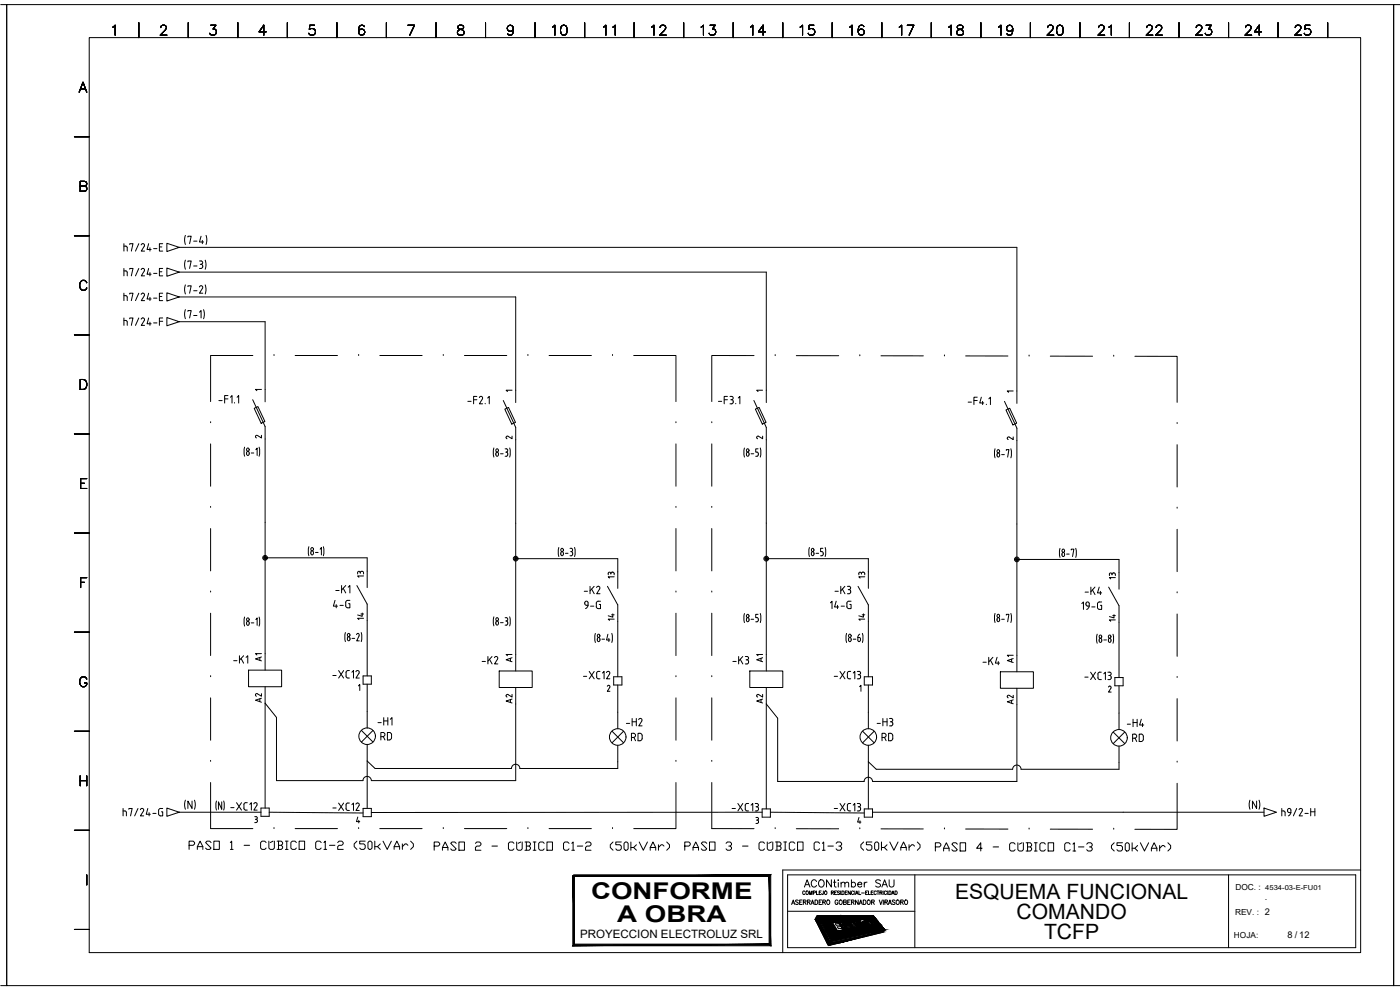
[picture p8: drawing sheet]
<svg xmlns="http://www.w3.org/2000/svg" width="420mm" height="297mm" viewBox="0 0 420 297" stroke-linecap="round" stroke-linejoin="round" font-family="sans-serif">
<defs><g id="words">
<g font-size="12.3">
<text x="50.1" y="246.6">(N)</text>
<text x="369.4" y="246.6">(N)</text>
</g>
<g font-size="6.9">
<text x="177.4" y="269.6">CONFORME</text>
<text x="185.3" y="276.7">A OBRA</text>
</g>
<g font-size="6.3">
<text x="286.6" y="269.8">ESQUEMA FUNCIONAL</text>
<text x="305.1" y="275.7">COMANDO</text>
<text x="313.4" y="281.7">TCFP</text>
</g>
<g font-size="6.2">
<text x="165.1" y="11.6">10</text>
<text x="180.3" y="11.6">11</text>
<text x="194.7" y="11.6">12</text>
<text x="209.5" y="11.6">13</text>
<text x="224.4" y="11.6">14</text>
<text x="239.2" y="11.6">15</text>
<text x="254" y="11.6">16</text>
<text x="268.8" y="11.6">17</text>
<text x="284" y="11.6">18</text>
<text x="298.8" y="11.6">19</text>
<text x="313.3" y="11.6">20</text>
<text x="328.8" y="11.6">21</text>
<text x="343.3" y="11.6">22</text>
<text x="358.1" y="11.6">23</text>
<text x="372.9" y="11.6">24</text>
<text x="387.7" y="11.6">25</text>
</g>
<g font-size="5.7">
<text x="69.1" y="200.4">-K1</text>
<text x="187" y="219.1">-H2</text>
<text x="262.5" y="219.1">-H3</text>
<text x="337.3" y="219.4">-H4</text>
<text x="113.2" y="223.3">RD</text>
<text x="188.7" y="223.7">RD</text>
<text x="263.9" y="223.7">RD</text>
<text x="55.7" y="256.1">PASO 1 - CÚBICO C1-2 (50kVAr)</text>
<text x="129.5" y="256.5">PASO 2 - CÚBICO C1-2 (50kVAr)</text>
<text x="204.6" y="256.5">PASO 3 - CÚBICO C1-3 (50kVAr)</text>
<text x="279.8" y="256.5">PASO 4 - CÚBICO C1-3 (50kVAr)</text>
</g>
<g font-size="5.3">
<text x="36.3" y="76.6">h7/24-E</text>
<text x="36.3" y="84">h7/24-E</text>
<text x="36.3" y="91.4">h7/24-E</text>
<text x="36.3" y="98.8">h7/24-F</text>
<text x="99.8" y="179.2">-K1</text>
<text x="174.6" y="179.2">-K2</text>
<text x="249.8" y="179.2">-K3</text>
<text x="324.9" y="179.6">-K4</text>
<text x="99.1" y="183.4">4-G</text>
<text x="173.2" y="183.8">9-G</text>
<text x="248.4" y="183.8">14-G</text>
<text x="143.9" y="200.4">-K2</text>
<text x="219.1" y="200.4">-K3</text>
<text x="294.2" y="200.7">-K4</text>
<text x="99.1" y="204.6">-XC12</text>
<text x="324.6" y="205">-XC13</text>
<text x="112.5" y="218.7">-H1</text>
<text x="339" y="223.7">RD</text>
<text x="36" y="245.9">h7/24-G</text>
<text x="68.4" y="244.1">-XC12</text>
<text x="218.7" y="244.5">-XC13</text>
<text x="249.4" y="244.5">-XC13</text>
<text x="240.6" y="267.4">ACONtimber SAU</text>
</g>
<g font-size="4.9">
<text x="110.4" y="174.3" transform="rotate(-90 110.4 174.3)">13</text>
<text x="181.7" y="174.6">13</text>
<text x="256.8" y="174.6">13</text>
<text x="332" y="175">13</text>
<text x="106.5" y="187">14</text>
<text x="181.7" y="187.3">14</text>
<text x="256.8" y="187.3">14</text>
<text x="335.8" y="187.7" transform="rotate(-90 335.8 187.7)">14</text>
<text x="79.7" y="199.7" transform="rotate(-90 79.7 199.7)">A1</text>
<text x="154.9" y="199.7" transform="rotate(-90 154.9 199.7)">A1</text>
<text x="230" y="199.7" transform="rotate(-90 230 199.7)">A1</text>
<text x="305.2" y="200" transform="rotate(-90 305.2 200)">A1</text>
<text x="79.7" y="212" transform="rotate(-90 79.7 212)">A2</text>
<text x="154.9" y="212" transform="rotate(-90 154.9 212)">A2</text>
<text x="230" y="212" transform="rotate(-90 230 212)">A2</text>
<text x="305.2" y="212.4" transform="rotate(-90 305.2 212.4)">A2</text>
</g>
<g font-size="4">
<text x="151" y="133">2</text>
<text x="226.1" y="133">2</text>
</g>
<g font-size="3.5">
<text x="151" y="118.9">1</text>
<text x="226.1" y="118.9">1</text>
<text x="75.8" y="132.6">2</text>
<text x="301.3" y="133">2</text>
<text x="174.1" y="281.5">PROYECCION ELECTROLUZ SRL</text>
</g>
<g font-size="3.1">
<text x="75.8" y="118.5">1</text>
<text x="301.3" y="118.9">1</text>
</g>
<g font-size="2.8">
<text x="379.6" y="270">.</text>
<text x="386.4" y="281.5">8 / 12</text>
</g>
<g font-size="2.5">
<text x="370.8" y="267">DOC. :</text>
<text x="370.7" y="274.5">REV. : 2</text>
<text x="370.3" y="281.4">HOJA:</text>
</g>
<text font-size="2.1" x="379.7" y="267">4534-03-E-FU01</text>
</g></defs>
<!-- layer: G-TTLB-OTLN -->
<path d="M.2 1.4h1.8v294.3h-1.8M2 1.4h416.3v294.3h-416.3zM420.2 1.4h-1.9v294.3h1.9" fill="none" stroke="#000" stroke-width=".3"/>
<!-- layer: G-TTLB-SCND -->
<path d="M236.4 273.4h38.2M274.6 262.5v21.8M368.7 262.5v21.8M406.9 262.5h-170.5v21.8h170.5M408.3 261h-173.4v24.8" fill="none" stroke="#000" stroke-width=".3"/>
<!-- layer: LG_BDR_BODY -->
<path d="M406.9 262.5v21.8" fill="none" stroke="#000" stroke-width=".3"/>
<!-- layer: G-TTLB-TTLB -->
<path d="M26.8 11.3h381.5v274.5h-381.5z" fill="none" stroke="#000" stroke-width=".3"/>
<!-- layer: 0 -->
<g fill="none" stroke="#000" stroke-width=".3">
<path d="M33.9 8.1l.7-.5v2.9M41.7 6.8v4.5M48.2 8.3l.2-.4 .4-.3h.6l.4 .3a.91 .91 0 0 1-.3 1.2l-1.4 1.4h2M56.5 6.8v4.5M63.2 7.6h1.6l-.9 1.1a.99 .99 0 0 1 1 1.4 .99 .99 0 0 1-1.7 .3l-.3-.4M71.4 6.8v4.5M79.9 9.6h-2.2l1.5-2v2.9M86.3 6.8v4.5M94.4 7.6h-1.4l-.2 1.3a1.05 1.05 0 0 1 1.6-.1 1.05 1.05 0 0 1-.2 1.6 1.05 1.05 0 0 1-1.5-.4M101.1 6.8v4.5M109.3 8a.85 .85 0 0 0-1.2-.3 2.31 2.31 0 0 0 0 2.7 .92 .92 0 0 0 1.3-.4 .92 .92 0 0 0-.6-1.3 .92 .92 0 0 0-1.2 .9M116 6.8v4.5"/>
<path d="M122.4 7.6h2l-1.4 2.9M130.9 6.8v4.5M137.6 7.7a.62 .62 0 0 0 .3 1 1.11 1.11 0 0 1 1.1 .4 1.11 1.11 0 0 1 .1 1.2 1.06 1.06 0 0 1-1.1 .2 1.06 1.06 0 0 1-.7-.9 1.71 1.71 0 0 1 1.7-1l.1-.6a1.1 1.1 0 0 0-1.5-.3zM145.7 6.8v4.5M154.1 8.6a.92 .92 0 0 1-1.3 .8 .92 .92 0 0 1-.4-1.5 .92 .92 0 0 1 1.5 .1 2.62 2.62 0 0 1-.3 2.4 .89 .89 0 0 1-1.2-.3M160.6 6.8v4.5M175.5 6.8v4.5M190.3 6.8v4.5M205.2 6.8v4.5M220 6.8v4.5M234.9 6.8v4.5M249.8 6.8v4.5"/>
<path d="M264.6 6.8v4.5M279.5 6.8v4.5M294.4 6.8v4.5M309.2 6.8v4.5M324.1 6.8v4.5M339 6.8v4.5M353.8 6.8v4.5M368.7 6.8v4.5M383.6 6.8v4.5M398.4 6.8v4.5M23.8 27.7l1.1-3 1.1 3M24.2 26.7h1.4"/>
<path d="M22.3 41h4.5M24.1 55.8l1.7-.1 .2-.4-.2-.8-1.7-.1v3l1.7-.2a.79 .79 0 0 0 .2-.8 .79 .79 0 0 0-.7-.6M22.3 70.7h4.5M26 84.8a1.09 1.09 0 0 0-1.2-.7 1.09 1.09 0 0 0-.9 1.2 1.23 1.23 0 0 0 .4 1.5 1.23 1.23 0 0 0 1.6-.1l.1-.3M22.3 100.5h4.5M24.1 113.9h.9a1.59 1.59 0 0 1 1.1 1.5 1.59 1.59 0 0 1-1.1 1.4h-.9zM75.9 106.7h-12.7v13.8M82.2 106.7h.1M88.6 106.7h12.7M107.6 106.7h.1M114 106.7h12.7M133 106.7h.1"/>
<path d="M139.4 106.7h12.7M158.4 106.7h.1M164.8 106.7h12.7M183.8 106.7h.1M190.2 106.7h12.7v13.8M226.3 106.7h-12.7v13.8M232.6 106.7h.1M239 106.7h12.7M258 106.8h.1M264.4 106.8h12.7M283.4 106.8h.1M289.8 106.8h12.7"/>
<path d="M308.8 106.8h.1M315.2 106.9h12.7M334.2 106.9h.1M340.6 106.9h12.7v13.8M22.3 130.2h4.5M63.2 126.8h.1M63.2 133.2v12.7M202.9 126.8h.1M202.9 133.2v12.7M213.6 126.8h.1M213.6 133.2v12.7M353.3 127.1h.1"/>
<path d="M353.3 133.4v12.7M22.3 159.9h4.5M24.2 145h1.1M26 143.6h-1.8v3h1.8M63.2 152.2h.1M63.2 158.6v12.7M202.9 152.2h.1M202.9 158.6v12.7M213.6 152.2h.1M213.6 158.6v12.7M353.3 152.5h.1M353.3 158.8v12.7"/>
<path d="M24.2 174.7h1.1M26 173.3h-1.8v3M63.2 177.6h.1M202.9 177.6h.1M213.6 177.6h.1M353.3 177.9h.1M22.3 189.7h4.5M63.2 184v12.7M202.9 184v12.7M213.6 184v12.7M353.3 184.2v12.7M22.3 219.4h4.5"/>
<path d="M26 203.8a1.09 1.09 0 0 0-1.2-.7 1.09 1.09 0 0 0-.9 1.1 1.3 1.3 0 0 0 .3 1.4 1.3 1.3 0 0 0 1.4 .3l.4-.6v-.4h-.7M63.2 203h.1M63.2 209.4v12.7M202.9 203h.1M202.9 209.4v12.7M213.6 203h.1M213.6 209.4v12.7M353.3 203.3h.1M353.3 209.6v12.7M24.1 232.8v3M24.1 234.2h1.9M26 232.8v3"/>
<path d="M63.2 228.4h.1M202.9 228.4h.1M202.9 234.8v13.8h-12.7M213.6 228.4h.1M213.6 234.8v13.8h12.7M353.3 228.7h.1M353.3 235v13.8h-12.7M22.3 249.1h4.5M63.2 248.6h12.7M82.2 248.6h.1M88.6 248.6h12.7M107.6 248.6h.1"/>
<path d="M114 248.6h12.7M133 248.6h.1M139.4 248.6h12.7M158.4 248.6h.1M164.8 248.6h12.7M183.8 248.6h.1M232.6 248.6h.1M239 248.7h12.7M258 248.7h.1M264.4 248.7h12.7M283.4 248.7h.1M289.8 248.7l12.7 .1"/>
<path d="M308.8 248.8h.1M315.2 248.8h12.7M334.2 248.8h.1M22.3 278.9h4.5M26 262.5v3M237.6 271.4l.5-1.4 .4 1.4M237.8 270.9h.5M239.6 270.2l-.3-.2-.5 .2 .1 .3 .7 .5-.3 .4-.5-.2M240 270.7h.5M240.7 270h-.7v1.4h.7M241.1 270.7l.7-.1 .1-.4-.8-.2v1.4M241.5 270.7l.4 .7"/>
<path d="M242.3 270.7l.7-.1 .1-.4-.8-.2v1.4M242.7 270.7l.4 .7M243.4 271.4l.4-1.4 .5 1.4M243.5 270.9h.6M244.6 270a.69 .69 0 0 1 .8 .7 .69 .69 0 0 1-.8 .7zM245.1 274.9l4.1 7.8-.6 .9-4-7.7zM245.3 274.8l16.8-.1 3.5 4.3-16.2 3.5zM245.8 270.7h.5M245.9 275.2h.6a.4 .4 0 0 1 .4 .2 .4 .4 0 0 1-.1 .5h-.3l.3 .5h-.3zM246.3 275.3l.3 .1 .1 .3h-.3zM246.6 270h-.8v1.4h.8M246.9 270.7l.7-.1 .1-.4-.8-.2v1.4"/>
<path d="M247.3 270.7l.5 .7M247.6 275.3l.3 .2M247.6 275.3h-.2l.2 .4 .2-.2M248.3 275.9l-.4-.7h-.8l.7 1.2h.2l-.3-.6 .9 .5-.3-.4M248.3 270.1l.2-.1a.65 .65 0 0 1 .6 .7 .65 .65 0 0 1-.8 .6l-.2-.4zM248.5 275.1l.7 .3 .2 .8-.8-.3zM248.6 275.3l.5 .3 .1 .5-.4-.3zM249.3 275.1l.7 .4-.1-.4h.3l.3 1.1h-.2zM249.8 276.7l1.9-.1 .3 .5-1.3 .1 .3 .4 1.1-.1 .3 .5-1.2 .1 .4 .5 1.3-.1 .3 .5-1.9 .3zM250.4 275.1h.7l.1 .2h-.4l.6 .4h-.3l.1 .3h.5l.1 .2h-.7zM251.5 270.3a.44 .44 0 0 0-.5-.3 .44 .44 0 0 0-.4 .5v.4a.44 .44 0 0 0 .4 .5 .44 .44 0 0 0 .5-.5h-.3M251.6 275l.6 .3-.4-.1 .4 .7 .2-.2 .1 .3a.76 .76 0 0 1-.9-1z"/>
<path d="M252 276.6l.6-.1 1.5 2.4-.6 .1zM252.1 270.1l.1-.1a.65 .65 0 0 1 .6 .7 .65 .65 0 0 1-.7 .6l-.3-.4zM252.4 275.7l.1 .1M252.5 275l.6 .3-.4-.1 .4 .7 .3-.2 .1 .3a.76 .76 0 0 1-1-1zM253.2 270.7l.7-.1v-.4l-.7-.2v1.4l.7-.1 .1-.4-.3-.2M253.2 275.1l.2-.1 .7 1.1h-.2zM253.3 275.7l.1 .1M253.9 275l.7 .3 .2 .7-.7-.3zM254.1 275.1l.5 .8zM254.2 277.4l.5 .3h-.5zM254.4 278l.5 .4 .6-.3-.2 .6a1.18 1.18 0 0 1-1.2-.4 1.18 1.18 0 0 1-.2-1.3l.7 .1 .8 .8-1 .2M254.4 270.7h.5"/>
<path d="M254.7 275l.7 .5-.3-.5h.2l.6 1-.8-.5 .4 .5h-.2zM255.2 270h-.8v1.4h.8M255.4 276.9l.5-.1 .9 .6-.8-.2a.64 .64 0 0 0 .6 .9l-.1-.4h.5v.6a1.17 1.17 0 0 1-1.2-.2 1.17 1.17 0 0 1-.4-1.2zM255.5 270.7l.7-.1v-.5l-.7-.1v1.4M255.9 270.7l.4 .7M257.5 278.1l.9 .2-.6-.4-.5-1.1h-.3l-.2-.4h-.5l.3 .4-.2 .1 1.2 1.2M257.6 270v1.4l-.9-1.4v1.4M257.9 271.4l.4-1.4 .5 1.4M258 276.9l-.5-.1 1 1.5 .4-.1-.6-.8M258 276.9h.1M258 270.9h.6M258.1 276.7l.4 .4"/>
<path d="M258.1 276.7l-.1 .2M258.5 277.1l-.2 .2M258.5 277.1h.1M258.8 276.7a1.18 1.18 0 0 1 1.3 1.3 1.18 1.18 0 0 1-1.3-1.3zM259 276.9l.8 .3a.34 .34 0 0 1 .1 .6 .34 .34 0 0 1-.6-.2l-.3-.4zM259.1 270a.69 .69 0 0 1 .8 .7 .69 .69 0 0 1-.8 .7zM259.4 276.1h.3l1.3 1.8-.2 .1zM260 278.2h.4l.2 .1h-.4l.5 .2 .2 .5-.3-.1-.2-.2h.3l-.4-.1zM260.3 278.1h.1M260.3 276.5h.3l.9 1.1-.6-1.1h.3l1 1.3-.5-.1v.2l-.3-.1zM260.5 270.1l.1-.1a.65 .65 0 0 1 .6 .7 .65 .65 0 0 1-.7 .6l-.3-.4zM261 278.8l.2 .1z"/>
<path d="M261.3 278.1l.2 .1M261.3 278.1h-.2l.2 .3 .2-.2M261.4 276.5l.8-.1 .2 .3v.7h.5l.2 .3-.8 .1-.3-1.1h-.4zM261.6 270.7l.7-.1v-.5l-.7-.1v1.4M261.6 277.5h.1M261.6 278.4h.1M261.6 278.2v.1M261.6 278.2l-.6-.2 .6 .9h.1l-.2-.4h.1M261.6 278.3v.1M261.7 278.4l.4 .4-.4-.3M261.8 277.9l1 .8h-.4zM262 278.6l.2 .2z"/>
<path d="M262 270.7l.4 .7M262.8 278.5l.2 .1zM263.9 270l.4 1.4 .5-1.4M264 278.6l-11.3 2.2a3.8 3.8 0 0 1-4.4-3.8l.2-.4 .3 .1a2.77 2.77 0 0 0 1.6 3.4l1.5 .5M264 278.7a2.57 2.57 0 0 0-1.5-2.7l-.9-.4-5.6 .2 .2 .3 5.4-.2a3 3 0 0 1 2.2 2.6l-11.9 2.1M265.1 270v1.4M265.6 270.7l.7-.1v-.4l-.7-.2v1.4M266 270.7l.4 .7M266.6 271.4l.5-1.4 .4 1.4M266.8 270.9h.6M268.6 270.2l-.7-.1-.1 .4 .7 .3 .1 .4-.3 .2-.5-.2M269.2 270.1l.1-.1a.65 .65 0 0 1 .6 .7 .65 .65 0 0 1-.7 .6l-.3-.4z"/>
<path d="M270.3 270.7l.7-.1v-.5l-.7-.1v1.4M270.7 270.7l.4 .7M271.7 270.1l.1-.1a.65 .65 0 0 1 .6 .7 .65 .65 0 0 1-.7 .6l-.2-.4zM249.4 282.9l15.9-3.5-.4 .3-16 3.9zM251.9 280.6h.1"/>
</g>
<g fill="#000" stroke="#000" stroke-width=".3">
<path d="M245.1 274.9l.5 1h-1zM246.5 275.3h.7zM247.9 279.6h15l-13.5 2.9zM251.6 276h.4zM252.5 275.9h.3zM253.3 276.2h4.8zM254.2 277.4h.2zM254.2 277.7h.5zM256.6 277.1h.3zM257 277.7h.2zM257 276.8h.3zM257.9 278h1.5z"/>
<path d="M258.7 277h.3zM259 277.6h.3zM259.2 277.2h.2zM259.4 277.1h.2zM259.4 276.1h.3zM261.5 277.9h.3zM261.9 276.7h.1zM245.3 274.8h16.8zM262.4 277.4h.5zM262.5 278.5h.2zM263.8 279.7l1.5-.3-.4 .3zM248.2 282.9h.8l-.4 .7z"/>
<path d="M249.4 282.9l-.5 .7zM249.4 282.9h2.7l-3.1 .7z"/>
<path d="M172.2 262.5v.5l59.1-.5zM172.2 263l59.1-.5-.5 .5zM231.3 262.5l-.5 .5 .5 20.8zM230.8 263l.5 20.8-.5-.5zM171.9 283.8h59.4l-.5-.5zM171.9 283.8l.5-.5h58.4zM171.9 262.7v21.1l.5-.5zM171.9 262.7h.5v20.6z"/>
<path d="M244.6 275.9l4.6 6.8-3.6-6.8zM244.6 275.9l4.6 6.8h-1.1z"/>
<path d="M245.7 275.3l.7 .4-.1-.4zM245.7 275.3l.7 .4h-.5z"/>
<path d="M245.9 275.9h.7zM245.9 275.9h.7z"/>
<path d="M246 275.9h.6zM246 275.9h.6z"/>
<path d="M245.6 275.2l1.6 .1-.1-.1zM245.6 275.2l1.6 .1h-1.5z"/>
<path d="M246.5 275.3h.7zM246.5 275.3h.7zM246.5 275.3h.7z"/>
<path d="M246.5 275.3l.7 .1zM246.5 275.3l.7 .1z"/>
<path d="M246.6 275.4h.6zM246.6 275.4h.6z"/>
<path d="M246.6 275.4l.8 .3-.2-.3zM246.6 275.4l.8 .3h-.5z"/>
<path d="M245.9 275.7l1.6 .2-.1-.2zM245.9 275.7l1.6 .2h-1.6z"/>
<path d="M247.4 275.3l.4 .1zM247.4 275.3l.4 .1z"/>
<path d="M246.8 275.9h.7zM246.7 275.9h.8z"/>
<path d="M246.7 275.9h.8zM246.6 275.9h.9z"/>
<path d="M246 275.9l1.8 .5-.3-.5zM246 275.9l1.8 .5h-1.6z"/>
<path d="M245.6 275.2h2zM245.6 275.2h1.5z"/>
<path d="M245.6 275.2h2.1zM245.6 275.2h2z"/>
<path d="M247.5 275.4h.3zM247.5 275.4h.3z"/>
<path d="M247.6 275.7h.2zM247.6 275.7h.2z"/>
<path d="M247.6 275.7h.2zM247.6 275.7h.2z"/>
<path d="M247.5 275.4h.3zM247.5 275.4h.3z"/>
<path d="M247.5 275.4l.3 .1zM247.5 275.4l.3 .1z"/>
<path d="M247.5 275.5h.3zM247.5 275.5h.3z"/>
<path d="M247.6 275.6h.2zM247.6 275.6h.2z"/>
<path d="M247.6 275.6h.2zM247.6 275.6l.2 .1z"/>
<path d="M247.5 275.5h.4zM247.5 275.5h.4z"/>
<path d="M247.5 275.5h.4zM247.5 275.5h.4z"/>
<path d="M247.5 275.5h.4zM247.5 275.5h.4z"/>
<path d="M247.5 275.5l.4 .1zM247.5 275.5l.4 .1z"/>
<path d="M247.5 275.6h.4zM247.5 275.6h.4z"/>
<path d="M247.5 275.6h.4zM247.5 275.6h.4z"/>
<path d="M247.6 275.6h.3zM247.6 275.6h.3z"/>
<path d="M247.6 275.6h.3zM247.6 275.6h.2z"/>
<path d="M248.5 276.2h1.8zM248.5 276.2h1.8z"/>
<path d="M245.6 275.1l3.7 .1zM245.6 275.1l3.7 .1z"/>
<path d="M247.7 275.2h1.6zM247.7 275.2h1.6z"/>
<path d="M247.8 275.2h1.6zM247.8 275.2h1.6z"/>
<path d="M247.8 275.2h1.6zM247.8 275.2h1.6z"/>
<path d="M247.9 275.2h1.5zM247.9 275.2h1.5z"/>
<path d="M247.9 275.2l1.6 .1zM247.9 275.2l1.6 .1z"/>
<path d="M247.8 279.4l1.9 .2-.3-.2zM247.8 279.4l1.9 .2h-1.8z"/>
<path d="M248 275.3h1.5zM248 275.3h1.5z"/>
<path d="M248 275.3l1.6 .1zM248 275.3l1.6 .1z"/>
<path d="M248.1 275.4h1.5zM248.1 275.4h1.5z"/>
<path d="M248.1 275.4l1.6 .1zM248.1 275.4l1.6 .1z"/>
<path d="M247.9 279.6h1.8zM247.9 279.6h1.8z"/>
<path d="M248.1 275.5l1.7 .1zM248.1 275.5l1.7 .1z"/>
<path d="M248.1 275.6h1.8zM248.1 275.6h1.8z"/>
<path d="M246.4 276.7l4.9 2.6-1.5-2.6zM246.4 276.7l4.9 2.6h-3.6z"/>
<path d="M248.1 275.6l1.8 .1zM248.1 275.6l1.8 .1z"/>
<path d="M248.1 275.7h1.9zM248.1 275.7h1.9z"/>
<path d="M248.1 275.7l1.9 .1zM248.1 275.7l1.9 .1z"/>
<path d="M248.2 275.8h1.8zM248.2 275.8h1.8z"/>
<path d="M248.2 275.8h1.9zM248.2 275.8h1.9z"/>
<path d="M248.3 275.8l1.8 .1zM248.3 275.8l1.8 .1z"/>
<path d="M245.5 275.1h4.6zM245.5 275.1h4.7z"/>
<path d="M245.5 275.1h4.6zM245.5 275.1h3.8z"/>
<path d="M248.3 275.9l2 .3-.2-.3zM248.3 275.9l2 .3h-1.8z"/>
<path d="M250.2 275.1h1.4zM250.2 275.1h1.4z"/>
<path d="M250.5 276.2h1.8zM250.5 276.2h1.8z"/>
<path d="M246.3 276.7h4.7zM246.3 276.7h3.5z"/>
<path d="M250.3 275.7l.9 .3-.1-.3zM250.3 275.7l.9 .3h-.8z"/>
<path d="M250.4 276h.8zM250.4 276h.8z"/>
<path d="M250.3 275.7h1.1zM250.3 275.7h.8z"/>
<path d="M250.2 275.2h1.3zM250.2 275.2h1.3z"/>
<path d="M250.2 275.2l1.4 .1zM250.2 275.2l1.4 .1z"/>
<path d="M250.2 275.1h1.4zM250.2 275.1l1.3 .1z"/>
<path d="M250.2 275.3l1.4 .1zM250.2 275.3l1.4 .1z"/>
<path d="M245.5 275h6.1zM245.5 275l6.1 .1z"/>
<path d="M250.2 275.4l1.5 .2zM250.2 275.4l1.5 .2z"/>
<path d="M245.5 275h6.2zM245.5 275h6.2z"/>
<path d="M245.5 275h6.2zM245.5 275h6.1z"/>
<path d="M250.2 275.6l1.5 .1zM250.2 275.6l1.5 .1z"/>
<path d="M246.3 276.6h5.4zM246.3 276.6l4.7 .1z"/>
<path d="M250.3 275.7h1.5zM250.3 275.7h1.5zM250.3 275.7h1.5zM250.3 275.7h1.5z"/>
<path d="M251.4 275.7l.4 .1zM251.4 275.7l.4 .1z"/>
<path d="M251.5 275.8l.4 .1zM251.5 275.8l.4 .1z"/>
<path d="M251.5 275.9l.5 .1zM251.5 275.9l.5 .1zM251.5 276h.5z"/>
<path d="M251.5 276h.5zM251.2 276h.8z"/>
<path d="M250.4 276l1.7 .1zM250.4 276l1.7 .1z"/>
<path d="M246.3 276.6h5.7zM246.3 276.6h5.7z"/>
<path d="M251.7 276.6l.4 .1zM251.7 276.6l.4 .1z"/>
<path d="M251.7 276.7l.9 .8-.5-.8zM251.7 276.7l.9 .8h-.3z"/>
<path d="M250.5 276.1h1.7zM250.5 276.1h1.7z"/>
<path d="M250.5 276.1l1.8 .1zM250.5 276.1l1.8 .1z"/>
<path d="M250.5 276.2h1.8zM250.5 276.2h1.8z"/>
<path d="M246.3 276.6h6zM246.3 276.6h5.7z"/>
<path d="M251.9 275.1h.6zM251.9 275.1h.6z"/>
<path d="M251.9 275.1h.6zM251.9 275.1h.6z"/>
<path d="M252 275.1l.5 .1zM252 275.1l.5 .1z"/>
<path d="M252 275.2h.5zM252 275.2h.5zM252.1 275.2h.4zM252.1 275.2h.4z"/>
<path d="M252.1 275.2l.4 .1zM252.1 275.2l.4 .1z"/>
<path d="M252.2 275.3l.3 .1zM252.2 275.3l.3 .1z"/>
<path d="M251.8 275h.7zM251.8 275l.7 .1z"/>
<path d="M252.2 275.4l.4 .1zM252.2 275.4l.4 .1z"/>
<path d="M251.7 275h.8zM251.7 275h.8z"/>
<path d="M251.8 275h.7zM251.8 275h.7zM251.8 275h.7zM251.8 275h.7z"/>
<path d="M245.5 275h7.1zM245.5 275h7z"/>
<path d="M252.3 275.5l.3 .2zM252.3 275.5l.3 .2z"/>
<path d="M246.3 276.5h6.3zM246.3 276.5l6 .1z"/>
<path d="M252.3 277.5h.3zM252.1 277.5h.5z"/>
<path d="M252.1 277.5l1.1 1-.6-1zM252.1 277.5l1.1 1h-.5z"/>
<path d="M245.5 275h7.1zM245.5 275h7.1z"/>
<path d="M252.4 275.7l.3 .1zM252.4 275.7l.3 .1z"/>
<path d="M252.5 275.8h.2zM252.5 275.8h.2z"/>
<path d="M252.5 275.8l.3 .1zM252.5 275.8l.3 .1zM252.5 275.9h.3z"/>
<path d="M252.5 275.9l.4 .1zM252.5 275.9l.4 .1z"/>
<path d="M252.9 278.5h.3zM252.9 278.5h.3z"/>
<path d="M252.5 276h.4zM252.5 276h.4z"/>
<path d="M252.5 276h.5zM252.5 276h.5z"/>
<path d="M252.5 276l.5 .1zM252.5 276l.5 .1z"/>
<path d="M252.5 276.1h.6zM252.5 276.1h.6z"/>
<path d="M252.5 276.1h.6zM252.5 276.1h.6z"/>
<path d="M252.5 276.1h.7zM252.5 276.1h.7z"/>
<path d="M252.8 275.1h.4zM252.8 275.1h.4z"/>
<path d="M252.5 276.1l.8 .1zM252.5 276.1l.8 .1z"/>
<path d="M252.9 275.1l.4 .1zM252.9 275.1l.4 .1z"/>
<path d="M252.9 278.5l.6 .5-.3-.5zM252.9 278.5l.6 .5h-.3z"/>
<path d="M253 275.2l.7 .6-.4-.6zM253 275.2l.7 .6h-.3z"/>
<path d="M252.5 276.2h.8zM252.5 276.2h.8z"/>
<path d="M252.8 275h.6zM252.8 275l.4 .1z"/>
<path d="M253.4 276.1h.5zM253.4 276.1h.5z"/>
<path d="M253.4 275.8l.3 .1zM253.4 275.8l.3 .1z"/>
<path d="M253.1 277.3l.6 .2zM253.1 277.3l.6 .2z"/>
<path d="M253.2 277.5l.5 .2v-.2zM253.2 277.5l.5 .2z"/>
<path d="M253.3 277.7l.4 .1zM253.3 277.7l.4 .1z"/>
<path d="M253.4 275.9l.4 .1zM253.4 275.9l.4 .1z"/>
<path d="M253 277.2h.7zM253 277.2l.7 .1z"/>
<path d="M253.4 277.8l.4 .2zM253.4 277.8l.4 .2z"/>
<path d="M253.5 276h.4zM253.5 276h.4z"/>
<path d="M252.9 277.1h.9zM252.9 277.1l.8 .1z"/>
<path d="M253.5 278l.4 .2zM253.5 278l.4 .2z"/>
<path d="M253.4 276l.5 .1zM253.4 276l.5 .1z"/>
<path d="M252.9 277h1zM252.9 277l.9 .1z"/>
<path d="M253.6 278.2l.5 .1zM253.6 278.2l.5 .1z"/>
<path d="M252.8 277h1.2zM252.8 277h1.3z"/>
<path d="M252.8 277h1.2zM252.8 277h1.1z"/>
<path d="M254.1 276h4zM254.1 276h4z"/>
<path d="M253.7 278.3l.5 .2zM253.7 278.3l.5 .2z"/>
<path d="M252.8 277h1.3zM252.8 277h1.4z"/>
<path d="M254.1 277.5h.6zM254.1 277.5h.6z"/>
<path d="M254.1 277.6h.6zM254.1 277.6h.6z"/>
<path d="M254.2 277.4h.3zM254.2 277.4h.3z"/>
<path d="M253.8 278.5l.6 .1zM253.8 278.5l.6 .1z"/>
<path d="M254.3 277.3l.1 .1zM254.2 277.4h.2zM254.2 277.4h.2z"/>
<path d="M253.9 278.6l.7 .1zM253.9 278.6l.7 .1z"/>
<path d="M254.2 277.4h.3zM254.2 277.4h.3z"/>
<path d="M254.2 277.4h.4zM254.2 277.4h.4z"/>
<path d="M254.5 277.1h.8zM254.5 277.1h.8z"/>
<path d="M254.2 277.4h.4zM254.1 277.4h.5z"/>
<path d="M254.1 277.4l.5 .1zM254.1 277.4l.5 .1z"/>
<path d="M253.9 278.7l.9 .1zM253.9 278.7l.9 .1z"/>
<path d="M254.1 277.5h.5zM254.1 277.5h.5z"/>
<path d="M254.1 277.5h.6zM254.1 277.5h.6z"/>
<path d="M253.4 275l1.3 .1zM253.4 275l1.3 .1z"/>
<path d="M253.4 275.1l1.9 .9-.6-.9zM253.4 275.1l1.9 .9h-1.2z"/>
<path d="M254.1 277.5l.6 .1zM254.1 277.5l.6 .1z"/>
<path d="M254.2 277.7h.5zM254.2 277.7h.5z"/>
<path d="M254.1 277.6l.6 .1zM254.1 277.6l.6 .1z"/>
<path d="M254 278.8h.9zM254 278.8h.9z"/>
<path d="M252.7 275h2.2zM252.7 275h2zM252.8 275h1.9zM252.8 275h1.9zM252.8 275h1.9zM252.8 275h1.9z"/>
<path d="M254 278.8h.9zM254 278.8h.9z"/>
<path d="M252.7 275h2.3zM252.7 275h2.2z"/>
<path d="M252.6 275h2.4zM252.6 275h2.4z"/>
<path d="M245.5 275h9.7zM245.5 275h9.5z"/>
<path d="M254.8 277.2l.5 .1zM254.8 277.2l.5 .1z"/>
<path d="M254.1 276h1.2zM254.1 276h1.2z"/>
<path d="M254.5 277.1h.8zM254.5 277.1h.8z"/>
<path d="M254.7 277.1h.6zM254.7 277.1l.6 .1z"/>
<path d="M254.9 277.3l.4 .1zM254.9 277.3l.4 .1z"/>
<path d="M255 277.4h.4zM255 277.4h.4z"/>
<path d="M254.4 277h1zM254.4 277l.9 .1z"/>
<path d="M255 277.4l.4 .1zM255 277.4l.4 .1z"/>
<path d="M252.8 276.9l2.6 .1zM252.8 276.9l2.6 .1z"/>
<path d="M254.2 277h1.2zM254.2 277h1.2z"/>
<path d="M254.2 277h1.2zM254.2 277h1.2z"/>
<path d="M255.1 277.5l.3 .1zM255.1 277.5l.3 .1z"/>
<path d="M255.2 277.6l.3 .1zM255.2 277.6l.3 .1z"/>
<path d="M252.8 276.8h2.7zM252.8 276.8l2.6 .1z"/>
<path d="M255.3 277.7h.2zM255.3 277.7h.2z"/>
<path d="M255.3 277.7l.3 .1zM255.3 277.7l.3 .1z"/>
<path d="M252.7 276.8h2.9zM252.7 276.8h2.8z"/>
<path d="M255.4 277.8l.3 .2zM255.4 277.8l.3 .2z"/>
<path d="M252.7 276.8h3zM252.7 276.8h2.9z"/>
<path d="M252.7 276.8h3zM252.7 276.8h3z"/>
<path d="M255.5 278l.3 .1zM255.5 278l.3 .1z"/>
<path d="M255.6 278.1h.2zM255.5 278.1h.3z"/>
<path d="M255.5 278.1l.3 .1zM255.5 278.1l.3 .1z"/>
<path d="M255.5 278.2l.5 .1zM255.5 278.2l.5 .1z"/>
<path d="M255.5 278.3h.5zM255.5 278.3h.5z"/>
<path d="M255.5 278.3l.7 .1zM255.5 278.3l.7 .1z"/>
<path d="M246.3 276.5h9.9zM246.3 276.5h9.9z"/>
<path d="M255.5 278.4l.8 .1zM255.5 278.4l.8 .1z"/>
<path d="M252.6 276.5l3.6 .1zM252.6 276.5l3.6 .1z"/>
<path d="M252.6 276.6l3.8 .2-.2-.2zM252.6 276.6l3.8 .2h-3.7z"/>
<path d="M255.5 278.5h.8zM255.5 278.5h.8z"/>
<path d="M255.5 278.5h1zM255.5 278.5h1z"/>
<path d="M255.7 276.8h.7zM255.7 276.8h.7z"/>
<path d="M255.8 276.8h.6zM255.8 276.8h.6z"/>
<path d="M256 276.8l.5 .1zM256 276.8l.5 .1z"/>
<path d="M256.2 276.9l.3 .1zM256.2 276.9l.3 .1z"/>
<path d="M255.4 278.5h1.2zM255.4 278.5h1.2z"/>
<path d="M256.3 277l.3 .1zM256.3 277l.3 .1z"/>
<path d="M256.5 277.1h.1zM256.5 277.1h.1z"/>
<path d="M256.6 277.1h.3zM256.6 277.1h.3z"/>
<path d="M246.2 276.4h10.6zM246.2 276.4l9.9 .1z"/>
<path d="M256.5 277.1l.4 .1zM256.5 277.1l.4 .1z"/>
<path d="M256.6 277.2l.6 .5-.3-.5zM256.6 277.2l.6 .5z"/>
<path d="M257 278.4h.7zM257 278.4h.7z"/>
<path d="M257 277.7l.4 .2zM257 277.7l.4 .2z"/>
<path d="M257 277.9l.5 .1zM257 277.9l.5 .1z"/>
<path d="M257.5 277.1h1zM257.5 277.1h1z"/>
<path d="M257.5 277.1h1zM257.5 277.1h1z"/>
<path d="M257.5 277.1h1zM257.5 277.1h1z"/>
<path d="M257.5 277.1h1zM257.5 277.1h1z"/>
<path d="M257.5 277.1h1zM257.5 277.1h1z"/>
<path d="M257.5 277.1h1zM257.5 277.1h1z"/>
<path d="M257.5 277.1h1zM257.5 277.1h1zM257.5 277.1h1zM257.5 277.1h1z"/>
<path d="M257.1 278l.5 .2zM257.1 278l.5 .2z"/>
<path d="M257.1 278.2l.6 .1zM257.1 278.2l.6 .1z"/>
<path d="M257 278.3l.7 .1zM257 278.3l.7 .1z"/>
<path d="M250.5 276.2h7.6zM250.5 276.2h7.6z"/>
<path d="M250.5 276.2h7.6zM250.3 276.2h7.8z"/>
<path d="M248.5 276.2l9.6 .1zM248.5 276.2l9.6 .1z"/>
<path d="M248.6 276.3l9.5 .1zM247.8 276.4h10.3z"/>
<path d="M246.2 276.4h11.9zM246.2 276.4h11.9z"/>
<path d="M256.8 276.4h1.3zM256.8 276.4h1.3z"/>
<path d="M256.8 276.4l1.3 .2v-.2zM256.8 276.4l1.3 .2h-1.2z"/>
<path d="M253.4 276.1h4.7zM253.4 276.1h4.7z"/>
<path d="M253.4 276.1l4.7 .1zM253.3 276.2h4.8zM253.3 276.2h4.8z"/>
<path d="M252.5 276.2h5.6zM252.4 276.2h5.7z"/>
<path d="M252.4 276.2h5.7zM252.3 276.2h5.8z"/>
<path d="M250.5 276.2h7.6zM250.5 276.2h7.6z"/>
<path d="M256.9 276.6l1.4 .2-.2-.2zM256.9 276.6l1.4 .2h-1.3z"/>
<path d="M258.1 278h1.3zM258.1 278h1.3z"/>
<path d="M255.4 276h2.7zM255.3 276h2.8z"/>
<path d="M254.1 276l4 .1zM254.1 276l4 .1z"/>
<path d="M254.1 276.1h4zM253.9 276.1h4.2z"/>
<path d="M253.9 276.1h4.2zM253.9 276.1h4.2z"/>
<path d="M253.4 276.1h4.7zM253.4 276.1h4.7z"/>
<path d="M255.4 276h2.7zM255.4 276h2.7z"/>
<path d="M255.9 276h2.3zM255.4 276h2.7z"/>
<path d="M255.8 275.9h2.4zM255.8 275.9l2.4 .1z"/>
<path d="M258.2 278.1h2.1zM258.2 278.1h2.1z"/>
<path d="M258.2 278.1h2.1zM258.2 278.1h2.1zM258.2 278.1h2.1zM258.2 278.1h2.1z"/>
<path d="M258.2 278.1h2.1zM258.2 278.1h2.1z"/>
<path d="M257.3 276.8l1.2 .3-.2-.3zM257.3 276.8l1.2 .3h-1z"/>
<path d="M257.6 277.3h.7zM257.6 277.3h.7z"/>
<path d="M257.6 277.3h.7zM257.6 277.3h.7z"/>
<path d="M257.6 277.3l.7 .1zM257.6 277.3l.7 .1z"/>
<path d="M257.5 277.2h.8zM257.5 277.2l.8 .1z"/>
<path d="M258.3 277.4h.5zM258.3 277.4h.5z"/>
<path d="M257.6 277.4h.7zM257.6 277.4h.7z"/>
<path d="M255.7 275.7h2.6zM255.7 275.7l2.5 .2z"/>
<path d="M257.5 277.2h.8zM257.5 277.2h.8z"/>
<path d="M257.5 277.2h.8zM257.5 277.2h.8z"/>
<path d="M257.5 277.2h.9zM257.5 277.2h.8z"/>
<path d="M257.5 277.2h.9zM257.5 277.2h.9z"/>
<path d="M257.5 277.1h.9zM257.5 277.1h.9z"/>
<path d="M257.5 277.1h.9zM257.5 277.1l.9 .1z"/>
<path d="M257.5 277.1h.9zM257.5 277.1h.9z"/>
<path d="M255.7 275.6h2.7zM255.7 275.6l2.6 .1z"/>
<path d="M257.5 277.1h1zM257.5 277.1h1z"/>
<path d="M258.5 277.2h.2zM258.5 277.2h.2z"/>
<path d="M255.6 275.5h3zM255.6 275.5l2.8 .1z"/>
<path d="M258.4 277.2h.4zM258.4 277.2h.4z"/>
<path d="M258.7 276.8h.6zM258.7 276.8h.6z"/>
<path d="M258.7 276.9h.5zM258.7 276.9h.5z"/>
<path d="M255.5 275.4h3.3zM255.5 275.4l3.1 .1z"/>
<path d="M258.4 277.2l.4 .1zM258.4 277.2l.4 .1z"/>
<path d="M258.7 277.1l.3 .1zM258.7 277.1l.3 .1z"/>
<path d="M258.4 277.3l.4 .1zM258.4 277.3l.4 .1z"/>
<path d="M257.6 277.4h1.2zM257.6 277.4h1.2z"/>
<path d="M257.6 277.4l1.4 .1zM257.6 277.4l1.4 .1z"/>
<path d="M255.5 275.4h3.5zM255.5 275.4h3.6z"/>
<path d="M255.5 275.4h3.5zM255.5 275.4h3.3z"/>
<path d="M257.7 277.5h1.3zM257.7 277.5h1.3z"/>
<path d="M257.7 277.6h1.3zM257.7 277.6h1.3z"/>
<path d="M258.7 277.2h.3zM258.7 277.2h.3z"/>
<path d="M258.8 277.2h.2zM258.8 277.2h.2z"/>
<path d="M258.8 277.2l.2 .1zM258.8 277.2l.2 .1z"/>
<path d="M257.7 277.5h1.3zM257.7 277.5l1.3 .1z"/>
<path d="M258.8 277.3h.3zM258.8 277.3h.3z"/>
<path d="M257.7 277.6l1.4 .1zM257.7 277.6l1.4 .1z"/>
<path d="M258.8 277.3h.3zM258.8 277.3h.3z"/>
<path d="M257.7 277.7l1.5 .1zM257.7 277.7l1.5 .1z"/>
<path d="M259 276.6h.2zM258.8 276.6h.4z"/>
<path d="M259 277.4l.6 .1zM259 277.4l.6 .1z"/>
<path d="M259.1 277.3v.1zM259.1 277.3l-.1 .1z"/>
<path d="M258.8 276.6h.4zM258.8 276.6h.4z"/>
<path d="M258.8 276.6l.5 .1zM258.8 276.7h.5z"/>
<path d="M258.7 276.9h.5zM258.7 276.9h.5z"/>
<path d="M259.2 276.9h.5zM259.2 276.9h.5z"/>
<path d="M258.7 276.9h.5zM258.7 276.9l.3 .1z"/>
<path d="M257.8 277.8l1.5 .1zM257.8 277.8l1.5 .1zM257.9 277.9h1.4zM257.9 277.9h1.4z"/>
<path d="M259.2 277h.6zM259.2 277h.6z"/>
<path d="M259.3 276.8h.4zM259.3 276.8h.4z"/>
<path d="M258.7 276.8h.6zM258.7 276.8l.5 .1z"/>
<path d="M259.3 277.6h.9zM259.3 277.6h.9z"/>
<path d="M258.8 276.7h.6zM258.8 276.7h.6z"/>
<path d="M257.9 277.9h1.5zM257.9 277.9h1.5z"/>
<path d="M258.8 276.7h.7zM258.8 276.7h.7z"/>
<path d="M259.4 277.8h.4zM259.4 277.8h.4z"/>
<path d="M257.9 277.9h1.5zM257.9 277.9h1.5z"/>
<path d="M257.9 277.9l1.5 .1zM257.9 277.9l1.5 .1z"/>
<path d="M257.9 278h1.5zM257.9 278h1.5zM257.9 278h1.5z"/>
<path d="M258.1 278h1.3zM258.1 278h1.3z"/>
<path d="M259.4 277.7h.8zM259.4 277.7h.8z"/>
<path d="M258.7 276.7h.8zM258.7 276.7h.8z"/>
<path d="M258.7 276.7l.9 .1zM258.7 276.7l.9 .1z"/>
<path d="M259.3 277.1h.2zM259.3 277.1h.2zM259.3 277.1h.2z"/>
<path d="M258.1 278l1.5 .1zM258.1 278l1.5 .1z"/>
<path d="M259.2 277.2h.4zM259.2 277.2h.2z"/>
<path d="M259.2 277.1h.4zM259.2 277.1l.4 .1z"/>
<path d="M259.3 277h.3zM259.3 277l.2 .1z"/>
<path d="M259.6 277.5h.3zM259.6 277.5h.3z"/>
<path d="M259 277.5h.6zM259 277.5h.6z"/>
<path d="M258.2 278.1h1.6zM258.2 278.1h1.6z"/>
<path d="M258.7 276.8h1zM258.7 276.8h1zM258.7 276.8h1zM258.7 276.8h1z"/>
<path d="M259.3 276.8l.4 .1zM259.3 276.8l.4 .1z"/>
<path d="M259.6 277.3l.4 .1zM259.6 277.3l.4 .1z"/>
<path d="M259.6 277.1v.2zM259.6 277.1v.2z"/>
<path d="M259.4 276.1l.6 .4-.3-.4zM259.4 276.1l.6 .4h-.4z"/>
<path d="M259.3 276.9h.4zM259.2 276.9h.5z"/>
<path d="M259.2 276.9l.6 .1zM259.2 276.9l.6 .1z"/>
<path d="M259.4 277.8h.3zM259.4 277.8l.1 .1z"/>
<path d="M259.8 277h.2zM259.8 277h.2z"/>
<path d="M259.2 277h.6zM259.2 277h.5zM259.3 277h.4zM259.3 277h.4z"/>
<path d="M258.2 278.1h1.7zM258.2 278.1h1.7z"/>
<path d="M259.4 277.7l.5 .1zM259.4 277.7l.5 .1z"/>
<path d="M258.2 278.1h1.7zM258.2 278.1h1.7z"/>
<path d="M259.8 276.9l.2 .1zM259.8 276.9l.2 .1z"/>
<path d="M259 277.5h.9zM259 277.5h.9z"/>
<path d="M259 277.5h1zM259 277.5h1z"/>
<path d="M259.6 276.5h.4zM259.6 276.5h.4z"/>
<path d="M259.7 276.6l.2 .1 .1-.1zM259.7 276.6l.2 .1z"/>
<path d="M259.6 277.4h.4zM259.6 277.4l.3 .1z"/>
<path d="M259.7 276.5h.3zM259.7 276.5l.3 .1z"/>
<path d="M259.8 277h.2zM259.8 277h.2z"/>
<path d="M259.8 277l.3 .1zM259.8 277l.3 .1z"/>
<path d="M259 277.5l1.1 .1zM259 277.5l1.1 .1z"/>
<path d="M259 277.6h1.1zM259 277.6h1.1z"/>
<path d="M259.3 277.6h.8zM259.3 277.6h.8z"/>
<path d="M259.9 277.1l.3 .1zM259.9 277.1l.3 .1z"/>
<path d="M259.3 277.6h.9zM259.3 277.6h.9z"/>
<path d="M255.1 278.8h5.1zM255.1 278.8h5.1z"/>
<path d="M259.3 277.6h.9zM259.3 277.6h.9z"/>
<path d="M255.1 278.8h5.1zM254.9 278.8h5.3z"/>
<path d="M254 278.8l6.4 .1zM254 278.8l6.4 .1z"/>
<path d="M260 277.2l.3 .2zM260 277.2l.3 .2z"/>
<path d="M259.4 277.6l.8 .1zM259.4 277.6l.8 .1z"/>
<path d="M259.4 277.7h.8zM259.4 277.7h.8z"/>
<path d="M259.4 277.7h.8zM259.4 277.7h.5z"/>
<path d="M255.2 278.8h5zM255.1 278.8h5z"/>
<path d="M260 278.1h.3zM260 278.1h.3zM260 278.1h.3zM260 278.1h.3z"/>
<path d="M260 278.1h.3zM260 278.1h.3z"/>
<path d="M260 278.1h.3zM260 278.1h.3z"/>
<path d="M260 278.1h.3zM259.9 278.1h.4z"/>
<path d="M259.9 278.1h.4zM259.9 278.1h.4z"/>
<path d="M258.2 278.1h2.1zM258.2 278.1h2.1z"/>
<path d="M258.2 278.1l2.1 .2v-.2zM258.2 278.1l2.1 .2h-1.9z"/>
<path d="M260 276.5l1.1 1.1-.8-1.1zM260 276.5l1.1 1.1h-.3z"/>
<path d="M260 278.1h.3zM260 278.1h.3zM260 278.1h.3zM260 278.1h.3zM260 278.1h.3zM260 278.1h.3zM260 278.1h.3zM260 278.1h.3z"/>
<path d="M260.1 277.4l.3 .1zM260.1 277.4l.3 .1z"/>
<path d="M258.4 278.3l1.9 .1zM257.8 278.4h2.5z"/>
<path d="M257.8 278.4h2.5zM257.7 278.4h2.6z"/>
<path d="M257 278.4h3.3zM257 278.4h3.3z"/>
<path d="M257 278.4l3.3 .1zM256.9 278.5h3.4z"/>
<path d="M256.9 278.5h3.4zM256.8 278.5h3.5z"/>
<path d="M256.8 278.5h3.5zM256.6 278.5h3.7z"/>
<path d="M255.4 278.5l5 .1zM255.4 278.5l5 .1z"/>
<path d="M255.4 278.6l5 .1zM255.4 278.6l5 .1z"/>
<path d="M255.3 278.7h5.1zM255.3 278.7h5.1z"/>
<path d="M255.3 278.7h5.1zM255.2 278.8h5z"/>
<path d="M260.2 277.5l.3 .1zM260.2 277.5l.3 .1z"/>
<path d="M254.1 278.9l6.5 .1zM253.5 279h7.1z"/>
<path d="M260.2 277.6h.3zM260.2 277.6h.3z"/>
<path d="M260.2 277.6l.3 .1zM260.2 277.6l.3 .1z"/>
<path d="M260.2 277.7h.3zM260.2 277.7h.3z"/>
<path d="M260.2 277.7h.3zM260.2 277.7h.3z"/>
<path d="M260.2 277.7l.4 .1zM260.2 277.7l.4 .1z"/>
<path d="M260.6 278.2h1.5zM260.6 278.2h1.5z"/>
<path d="M260 276.5h.6zM260 276.5h.3z"/>
<path d="M260.2 277.8l.5 .1zM260.2 277.8l.5 .1z"/>
<path d="M253.2 279h7.5zM253.2 279h7.5z"/>
<path d="M260.2 277.9l.6 .1zM260.2 277.9l.6 .1z"/>
<path d="M253.2 279l7.7 .1zM252.6 279.1h8.3z"/>
<path d="M260 276.5h.9zM260 276.5h.6z"/>
<path d="M260.8 277.6l.6 .3zM260.8 277.6l.6 .3h-.4z"/>
<path d="M260.3 278.1h.8zM260.3 278.1h.8z"/>
<path d="M260.4 278.1l.8 .1zM260.4 278.1l.8 .1z"/>
<path d="M260.3 278.1h.9zM260.3 278.1h.9z"/>
<path d="M260.3 278.1h.9zM260.3 278.1h.8z"/>
<path d="M260 276.5h1.2zM260 276.5h.9z"/>
<path d="M260.5 278.2h.8zM260.5 278.2h.8z"/>
<path d="M261.3 278.1h.7zM261.3 278.1h.7z"/>
<path d="M260.1 278.1h1.2zM260.1 278.1h1.1z"/>
<path d="M260.1 278.1h1.2zM260.1 278.1h1.2z"/>
<path d="M260 276.5h1.4zM260 276.5h1.4z"/>
<path d="M261.2 276.5l.4 .2zM261.2 276.5l.4 .2z"/>
<path d="M261.4 276.7h.2zM261.4 276.7h.2z"/>
<path d="M260.8 278.4h.9zM260.8 278.4h.9z"/>
<path d="M260.6 278.2l1 .1zM260.6 278.2l1 .1z"/>
<path d="M260.6 278.3h1.1zM260.6 278.3h1.1z"/>
<path d="M260.7 278.3h.9zM260.7 278.3l.9 .1z"/>
<path d="M260.6 278.3h1.1zM260.6 278.3h1.1z"/>
<path d="M260.6 278.3h1.1zM260.6 278.3h1.1z"/>
<path d="M260.7 278.3h1zM260.7 278.3h1z"/>
<path d="M260.7 278.3h1zM260.7 278.3h.9z"/>
<path d="M261.8 278.4h.4zM261.8 278.4h.4z"/>
<path d="M260.9 278.4h.9zM260.9 278.4h.9z"/>
<path d="M261 277.9h.8zM261 277.9h.8z"/>
<path d="M261 277.9l.9 .1zM260.8 278h1.1z"/>
<path d="M260.2 278h1.7zM260.2 278h1.7z"/>
<path d="M260.2 278l1.7 .1zM260.1 278.1h1.8z"/>
<path d="M260.1 278.1h1.8zM260.1 278.1h1.8z"/>
<path d="M261.3 278.1h.6zM261.3 278.1h.6z"/>
<path d="M261.3 278.1h.7zM261.3 278.1h.7z"/>
<path d="M261.6 277.9h.4zM261.5 277.9h.3zM261.4 277.9h.4z"/>
<path d="M261.3 278.1h.7zM261.3 278.1h.7z"/>
<path d="M261.3 278.1h.7zM261.3 278.1h.7z"/>
<path d="M261.2 278.1l.8 .1zM261.2 278.1l.8 .1z"/>
<path d="M261 278.6l1.1 .2zM261 278.6l1.1 .2z"/>
<path d="M261.2 278.2h.8zM261.2 278.2h.8z"/>
<path d="M261.2 278.2h.8zM261.2 278.2h.8z"/>
<path d="M261.9 276.7h.1zM261.7 276.7h.3z"/>
<path d="M261.7 276.7h.3zM261.6 276.7h.4z"/>
<path d="M261.4 276.7l.7 .7-.1-.7zM261.4 276.7l.7 .7z"/>
<path d="M261.2 278.2h.8zM261.2 278.2h.8z"/>
<path d="M261.2 278.2h.8zM261.2 278.2h.8z"/>
<path d="M261.2 278.2h.9zM261.2 278.2h.9z"/>
<path d="M261.6 278.2l.6 .2zM261.6 278.2l.6 .2z"/>
<path d="M261.9 277.4l.4 .3zM261.9 277.4l.4 .3z"/>
<path d="M261 278.8h1.1zM261 278.8h1.1z"/>
<path d="M245.3 274.8l17 .2-.2-.2zM245.3 274.8l17 .2h-16.8z"/>
<path d="M261 278.6h1.1zM261 278.6h1z"/>
<path d="M260.9 278.4l1.4 .1zM260.9 278.4l1.4 .1z"/>
<path d="M261 278.5l1.4 .1zM261 278.5l1.4 .1z"/>
<path d="M255.2 275l7.4 .4-.3-.4zM255.2 275l7.4 .4h-7.1z"/>
<path d="M262.1 277.7l.2 .1zM262.1 277.7l.2 .1z"/>
<path d="M262.1 278.6l.3 .1zM262.1 278.6l.3 .1z"/>
<path d="M260 276.4h2.4zM260 276.4l1.4 .1z"/>
<path d="M259.1 275.4h3.5zM259.1 275.4h3.5z"/>
<path d="M259.1 275.4h3.6zM259.1 275.4h3.6z"/>
<path d="M259.3 275.4l3.4 .1zM259.3 275.4l3.4 .1z"/>
<path d="M259.5 275.5l3.3 .1zM259.5 275.5l3.3 .1z"/>
<path d="M262.5 278.5h.2zM262.5 278.5h.2z"/>
<path d="M259.6 275.6l3.3 .1zM259.6 275.6l3.3 .1z"/>
<path d="M262.5 278.5h.3zM262.5 278.5h.3z"/>
<path d="M262.7 278.5l.2 .1zM262.7 278.5l.2 .1z"/>
<path d="M262.4 277.4h.5zM262.4 277.4h.5z"/>
<path d="M259.8 275.7l3.2 .2zM259.8 275.7l3.2 .2z"/>
<path d="M262.9 277.4h1.3zM262.9 277.4h1.3z"/>
<path d="M262.5 278.5h.4zM262.5 278.5h.3z"/>
<path d="M249.7 279.6h13.3zM249.7 279.6h13.2z"/>
<path d="M259.9 275.9l3.2 .1-.1-.1zM259.9 275.9l3.2 .1h-3.2z"/>
<path d="M259.9 276l3.4 .2-.2-.2zM259.9 276l3.4 .2h-3.3z"/>
<path d="M260 276.2l3.4 .2-.1-.2zM260 276.2l3.4 .2h-3.4z"/>
<path d="M260 276.4h3.5zM260 276.4h3.5z"/>
<path d="M262.4 276.4l1.8 1-.7-1zM262.4 276.4l1.8 1h-1.8z"/>
<path d="M249.4 279.4l13.6 .2 .9-.2zM249.4 279.4l13.6 .2h-13.3z"/>
<path d="M262.9 277.4l1.6 .3-.3-.3zM262.9 277.4l1.6 .3h-1.4z"/>
<path d="M247.7 279.3h16.7zM247.7 279.3l16.2 .1z"/>
<path d="M263.1 277.7h1.4zM262.6 277.7h1.9z"/>
<path d="M262.6 277.7l2 .1zM262.3 277.8h2.3z"/>
<path d="M262.2 277.8h2.4zM262.2 277.8h2.4z"/>
<path d="M262.2 277.8h2.4zM261.9 277.8h2.7z"/>
<path d="M261.9 277.8l2.7 .1zM261.6 277.9h3z"/>
<path d="M262 277.9l3.1 .6-.5-.6zM262 277.9l3.1 .6h-2.6z"/>
<path d="M252.1 282.9l12.8-3.2h-1.1zM249.4 282.9l14.4-3.2-11.7 3.2z"/>
<path d="M262.9 278.5l2.3 .1zM262.9 278.5l2.3 .1z"/>
<path d="M252.6 279.1l11.8 .2 .7-.2zM251.3 279.3l1.3-.2 11.8 .2z"/>
<path d="M263 278.6h2.3zM262.9 278.6h2.4z"/>
<path d="M262.9 278.6h2.4zM262.9 278.6h2.4z"/>
<path d="M262.8 278.6l2.5 .1zM262.8 278.6l2.5 .1z"/>
<path d="M262.8 278.7h2.5zM262.4 278.7h2.9z"/>
<path d="M262.2 278.7l3.2 .1zM262.2 278.7l3.2 .1z"/>
<path d="M262.2 278.8h3.2zM262.2 278.8h3.2z"/>
<path d="M262.2 278.8h3.2zM262.1 278.8h3.3z"/>
<path d="M261 278.8h4.4zM261 278.8h4.4z"/>
<path d="M261.1 278.8l4.4 .1zM261.1 278.8l4.4 .1z"/>
<path d="M261.2 278.9l4.3 .1zM261.1 279h4.4z"/>
<path d="M261 279h4.6zM261 279h4.6z"/>
<path d="M260.9 279h4.6zM260.9 279l4.2 .1z"/>
<path d="M260.9 279h4.7zM260.9 279h4.6z"/>
<path d="M248.1 282.7h1.1zM248.1 282.7l.9 .2z"/>
</g>
<!-- layer: CDO_220VCA -->
<g fill="none" stroke="#000" stroke-width=".3">
<path d="M53.8 74.2h251.4v43.1M53.8 96.5h25.8v20.3M53.8 89.1h101v28M53.8 81.6h176.2v35.5M79.6 131.7v64.4M154.8 131.9v64.5M230 131.9v64.5M305.2 132.2v64.4M79.6 167.4h30.6v4M154.8 167.6h30.6v4M230 167.6h30.6v4M305.2 167.9h30.6v3.9"/>
<path d="M110.2 186.2v16.6M185.4 186.4v16.7M260.6 186.4v16.7M335.8 186.7v16.6M110.2 205.3v8.2M154.8 211.2v23h-43.3M185.4 205.5v8.2M260.6 205.5v8.2M305.2 211.5v23h-43.3a1.26 1.26 0 0 0-1.3-1.3 1.26 1.26 0 0 0-1.3 1.3M335.8 205.8v8.1M111.4 234.2a1.26 1.26 0 0 0-1.2-1.3 1.26 1.26 0 0 0-1.3 1.3h-25.9v-18.9l-3.4-4.3v31.5M185.4 228.6v2h-29.4a1.26 1.26 0 0 0-1.2-1.3 1.26 1.26 0 0 0-1.3 1.3h-40.9l-2.4-2.3v14.2"/>
<path d="M259.4 234.5h-26v-19l-3.4-4.3v31.5M335.8 228.8v2h-29.4a1.26 1.26 0 0 0-1.2-1.3 1.26 1.26 0 0 0-1.3 1.3h-40.9l-2.4-2.2v14.1M53.8 243.7h24.5M80.8 243.7l28.2 .2M228.7 243.7l-117.3 .1M231.2 243.7l28.2 .2M261.9 243.7h117.4"/>
</g>
<!-- layer: SYMS -->
<g fill="none" stroke="#000" stroke-width=".3">
<path d="M50.1 73l3.7 1.2-3.7 1.3zM50.1 95.3l3.7 1.2-3.7 1.3zM50.1 87.8l3.7 1.3-3.7 1.2zM50.1 80.4l3.7 1.2-3.7 1.3zM75.8 119.9l3.8 8.1v3.7M79.6 116.8v3.8M154.8 117.1v3.7M230 117.1v3.7M305.2 117.3v3.7M76.3 122.5l1.1-.5 2.1 4.5-1.1 .5zM151 120.2l3.8 8v3.7M151.5 122.8l1.1-.6 2.1 4.5-1.1 .5z"/>
<path d="M226.3 120.2l3.7 8v3.7M226.7 122.8l1.1-.6 2.1 4.5-1.1 .5zM301.5 120.4l3.7 8.1v3.7M301.9 123l1.1-.5 2.1 4.5-1.1 .5zM107.1 175.7l3.1 5.6v4.9M110.2 171.4v4.9M182.3 175.9l3.1 5.6v4.9M185.4 171.6v4.9M257.5 175.9l3.1 5.6v4.9M260.6 171.6v4.9M332.7 176.2l3.1 5.5v5M335.8 171.8v5"/>
<path d="M74.6 201.1h9.9v4.9h-9.9zM108.5 219.1l3.5 3.6M109 202.8h2.4v2.5h-2.4M110.2 213.5v4.9M112 219.1l-3.5 3.6M149.8 201.3h9.9v5h-9.9zM183.7 219.4l3.5 3.5M184.2 203.1h2.4v2.4h-2.4zM187.2 219.4l-3.5 3.5M225 201.3h9.9v5h-9.9zM258.9 219.4l3.5 3.5M259.4 203.1h2.5v2.4h-2.5z"/>
<path d="M262.4 219.4l-3.5 3.5M300.2 201.6h9.9v4.9h-9.9zM334.1 219.6l3.5 3.5M334.6 203.3h2.5v2.5h-2.5M337.6 219.6l-3.5 3.5M110.2 223.4v4.9M185.4 223.6v5M260.6 223.6v5M335.8 223.9v4.9M78.3 242.5h2.5v2.4h-2.5M109 242.6h2.4v2.4h-2.4zM228.7 242.7h2.5v2.5h-2.5"/>
<path d="M259.4 242.7h2.5v2.5h-2.5"/>
<circle cx="79.6" cy="167.4" r=".71"/>
<circle cx="79.6" cy="167.4" r=".46"/>
<circle cx="79.6" cy="167.4" r=".22"/>
<circle cx="154.8" cy="167.6" r=".71"/>
<circle cx="154.8" cy="167.6" r=".46"/>
<circle cx="154.8" cy="167.6" r=".22"/>
<circle cx="230" cy="167.6" r=".71"/>
<circle cx="230" cy="167.6" r=".46"/>
<circle cx="230" cy="167.6" r=".22"/>
<circle cx="305.2" cy="167.8" r=".71"/>
<circle cx="305.2" cy="167.8" r=".46"/>
<circle cx="305.2" cy="167.8" r=".22"/>
<circle cx="110.2" cy="220.9" r="2.49"/>
<circle cx="185.4" cy="221.1" r="2.49"/>
<circle cx="260.6" cy="221.1" r="2.49"/>
<circle cx="335.8" cy="221.4" r="2.49"/>
</g>
<!-- layer: TERMS -->
<g fill="none" stroke="#000" stroke-width=".3">
<path d="M107.6 205.8l.4-.4v1.8M182.7 205.6l.3 .4-.7 1.4h.7M182.7 205.6l-.4 .3M258 206l.4-.4v1.8M333.4 206.5l-.7 1.2h.8M76.5 246.8h.4M76.8 245.8l.4 .2v.4l-.4 .4M107.4 245.1l-.4 1.4h1M107.7 246.1v.8M227.3 246l.3 .2v.5M227.6 246.7l-.1 .3-.6 .1M257.8 245.3l-.4 1.4h1"/>
<path d="M258.1 246.3v.8"/>
</g>
<!-- layer: TAGS -->
<g fill="none" stroke="#000" stroke-width=".3">
<path d="M67.4 119.7h1M68.4 118.7h-1v2.2M69.2 119.2l.4-.5v2.2M71.1 119.2l.5-.5v2.2M142.1 119.9h1M143.1 118.9h-1v2.3M143.8 119.3a.5 .5 0 0 1 .7-.3 .5 .5 0 0 1 .3 .7l-.9 1.5h.9M146.3 119.4l.5-.5v2.3M217.3 119.9h1M218.3 118.9h-1v2.3M219.1 118.9h.5a.5 .5 0 0 1 .4 .5 .5 .5 0 0 1-.4 .5 .64 .64 0 0 1 .5 .6 .64 .64 0 0 1-.5 .7h-.5M219.3 119.9h.3"/>
<path d="M221.6 119.4l.4-.5v2.3M293.3 119.2h-1v2.2M294.5 119.2l-.5 1.7h1.3M296.8 119.7l.4-.5v2.2M65.7 120.2h1M70.4 120.8v.1M140.4 120.4h1M145.6 121v.2M215.6 120.4h1M220.8 121v.2M290.6 120.7h.9M292.3 120.2h1"/>
<path d="M294.9 120.4v1M296 121.3v.1M175.1 202.9h1M176.8 201.5l1.5 2.2M178.3 201.5l-1.5 2.2M179 203.1l.3 .5 .8 .1M179.1 202v1.1M180.1 201.5h-.8l-.3 .5M180.8 201.9l.5-.4v2.2M182 201.8a.51 .51 0 0 1 .7-.3 .51 .51 0 0 1 .3 .7M183 202.2l-1 1.5h1M250.4 202.9h1"/>
<path d="M252.1 201.5l1.5 2.2M253.6 201.5l-1.5 2.2M254.3 203.1l.3 .5 .7 .1M254.3 202v1.1M255.3 201.5h-.7l-.3 .5M256.1 201.9l.4-.4v2.2M257.3 201.5l.5-.1a.5 .5 0 0 1 .5 .5 .5 .5 0 0 1-.5 .5M257.5 202.4h.3M257.8 202.4a.64 .64 0 0 1 .5 .6 .64 .64 0 0 1-.5 .7h-.5M99.9 242.4h1M101.6 240.9l1.5 2.3M103.1 240.9l-1.5 2.3"/>
<path d="M104.9 240.9l-.8 .1a1.92 1.92 0 0 0-.2 1.9l1 .3M105.6 241.4l.5-.5v2.3M106.8 241.3a.51 .51 0 0 1 .7-.3 .51 .51 0 0 1 .2 .7l-.9 1.5h1"/>
</g>
<!-- layer: WIRENO -->
<g fill="none" stroke="#000" stroke-width=".3">
<path d="M73.4 134.2l-.2 1.3 .2 1.4M74 135.9l.4-.5 .4 .5M74 135.9l.1 .5 .3 .3 .3-.3 .1-.5M75.4 135.9h.8M76.8 134.9l.4-.5v2.3M77.8 134.2l.2 1.3-.2 1.4M148.2 134.4l-.2 1.4 .2 1.3M148.8 136.1l.2-.4a.56 .56 0 0 1 .6 .6 .56 .56 0 0 1-.6 .5l-.2-.4M148.8 136.2v.2M150.2 136.2h.8M151.6 134.7l.7 .2v.5l-.3 .2M151.8 135.7h.2"/>
<path d="M152 135.6a.66 .66 0 0 1 .4 .8 .66 .66 0 0 1-.8 .5M153 134.4l.2 1.4-.2 1.3M223.4 134.4l-.2 1.4 .2 1.3M224.2 135.7a.56 .56 0 0 1 .6 .6 .56 .56 0 0 1-.6 .5l-.2-.7zM225.4 136.2h.8M227.5 134.7h-.7v1a.65 .65 0 0 1 .8 .4 .65 .65 0 0 1-.4 .8h-.4M228.2 134.4l.2 1.4-.2 1.3M298.6 134.7l-.2 1.3 .2 1.4M300 136.4l-.2-.4a.55 .55 0 0 0-.6 .5 .55 .55 0 0 0 .6 .6l.2-.5M300 136.4v.2M300.6 136.4h.8M302 135.2v-.3h.8l-.4 2.2"/>
<path d="M303.4 134.7l.2 1.3-.2 1.4M103.7 189.8l-.2 1.4 .2 1.3M104.2 191.5l.1-.2a.55 .55 0 0 1 .9 .2 .55 .55 0 0 1-.6 .8l-.4-.5M104.3 191.5v.3M105.6 191.5h.8M107 190.4a.43 .43 0 0 1 .6-.3 .43 .43 0 0 1 .1 .7l-.7 1.5h.8M108.4 189.8l.2 1.4-.2 1.3M178.7 190l-.2 1.4 .2 1.4M179.5 191.3a.56 .56 0 0 1 .6 .6 .56 .56 0 0 1-.6 .5l-.2-.6zM180.7 191.8h.7M182.4 190.3l-.4 1.7h1M182.7 191.5v1"/>
<path d="M183.6 190l.2 1.4-.2 1.4M254.1 190l-.2 1.4 .2 1.4M254.9 191.3a.56 .56 0 0 1 .6 .6 .56 .56 0 0 1-.6 .5l-.2-.6zM256.1 191.8h.8M257.8 191.3a.61 .61 0 0 1 .4 .7 .61 .61 0 0 1-.6 .4l-.1-1.1h.3M258 190.3l-.4 .4-.2 .6M258.8 190l.2 1.4-.2 1.4M329.3 190.3l-.2 1.3 .2 1.4M329.9 192l.4-.5 .3 .2 .1 .6M329.9 192.3l.4 .5 .3-.5M329.9 192v.3M331.3 192h.8"/>
<path d="M332.6 192l.4-.5 .4 .2v.6M332.6 192.3l.4 .5 .4-.5M332.7 192v.3M334 190.3l.2 1.3-.2 1.4"/>
<circle cx="74.3" cy="134.9" r=".45"/>
<circle cx="149.1" cy="135.1" r=".45"/>
<circle cx="224.3" cy="135.1" r=".45"/>
<circle cx="299.5" cy="135.4" r=".45"/>
<circle cx="104.6" cy="190.5" r=".45"/>
<circle cx="179.6" cy="190.8" r=".45"/>
<circle cx="255" cy="190.8" r=".45"/>
<circle cx="330.2" cy="191" r=".45"/>
<circle cx="333" cy="191" r=".45"/>
</g>
<!-- layer: XREFCHILD -->
<path d="M324.7 181.1l.5-.5v2.2M325.9 181.4l.5 .4M326.4 181.8h.5M326.9 181.1a1.47 1.47 0 0 1-.8 1.7M327.6 182.1h1M329.4 181.2l.1 1.5 1.1 .1v-1.2h-.4" fill="none" stroke="#000" stroke-width=".3"/>
<!-- layer: WIRECOPY -->
<g fill="none" stroke="#000" stroke-width=".3">
<path d="M92.7 164l-.2 1.4 .2 1.4M93.3 165.8l.2-.5a.56 .56 0 0 1 .6 .6 .56 .56 0 0 1-.6 .5l-.2-.4M93.3 165.8v.2M94.7 165.8h.8M96.1 164.8l.4-.5v2.2M97 164l.2 1.4-.2 1.4M167.7 164.3l-.2 1.3 .2 1.4M168.5 165.6a.55 .55 0 0 1 .6 .5 .55 .55 0 0 1-.6 .6l-.2-.7zM169.7 166h.8M171.1 164.5l.7 .3v.5l-.3 .2M171.1 166.8h.4M171.3 165.5h.2"/>
<path d="M171.5 165.5l.4 .5M171.9 166.2l-.4 .5M171.9 166v.3M172.4 164.3l.2 1.3-.2 1.4M242.9 164.3l-.2 1.3 .2 1.4M243.7 165.6a.55 .55 0 0 1 .6 .5 .55 .55 0 0 1-.6 .6l-.2-.7zM244.9 166h.8M246.3 166.8h.4M247 164.5h-.7v1l.6 .1 .2 .4-.1 .5-.3 .2M247.6 164.3l.2 1.3-.2 1.4M318.1 164.5l-.2 1.4 .2 1.3M319.5 166.2l-.2-.4a.56 .56 0 0 0-.6 .6 .56 .56 0 0 0 .6 .5l.2-.4"/>
<path d="M319.5 166.3v.2M320.1 166.3h.8M321.5 165v-.2h.8l-.4 2.2M322.8 164.5l.2 1.4-.2 1.3M73.4 185.1l-.2 1.4 .2 1.4M74.2 186.4a.56 .56 0 0 1 .6 .6 .56 .56 0 0 1-.6 .6l-.2-.7zM75.4 186.9h.8M76.8 185.9l.4-.5v2.2M77.8 185.1l.2 1.4-.2 1.4M148.2 185.1l-.2 1.3 .2 1.4M148.8 186.8l.2-.4a.56 .56 0 0 1 .6 .5 .56 .56 0 0 1-.6 .6l-.2-.4M148.8 186.8v.3"/>
<path d="M150.2 186.8h.8M151.6 185.3l.7 .3v.5l-.3 .2M151.8 186.3h.2M152 186.3a.66 .66 0 0 1 .4 .8 .66 .66 0 0 1-.8 .5M153 185.1l.2 1.3-.2 1.4M223.4 184.1l-.2 1.3 .2 1.4M224 185.8l.4-.5 .4 .5M224 185.8l.1 .5 .3 .2 .3-.2 .1-.5M225.4 185.8h.8M226.8 186.6h.4M227.5 184.3h-.7v1l.6 .1 .2 .4M227.6 185.8l-.1 .5-.3 .2"/>
<path d="M228.2 184.1l.2 1.3-.2 1.4M298.6 184.1l-.2 1.3 .2 1.4M299.2 185.8l.4-.5 .4 .5M299.2 186l.4 .5 .4-.5M299.2 185.8v.2M300 185.8v.2M300.6 185.8h.8M302 184.6v-.3h.8l-.4 2.2M303.4 184.1l.2 1.3-.2 1.4"/>
<circle cx="93.6" cy="164.8" r=".45"/>
<circle cx="168.6" cy="165" r=".45"/>
<circle cx="243.8" cy="165" r=".45"/>
<circle cx="319" cy="165.2" r=".45"/>
<circle cx="74.3" cy="185.9" r=".45"/>
<circle cx="149.1" cy="185.8" r=".45"/>
<circle cx="224.3" cy="184.8" r=".45"/>
<circle cx="299.5" cy="184.8" r=".45"/>
</g>
<!-- layer: WIREREF_DEST -->
<g fill="none" stroke="#000" stroke-width=".3">
<path d="M55.6 78.1l-.2 1.3 .2 1.4M55.6 70.6l-.2 1.4 .2 1.3M56.4 78.6v-.3h1l-.5 2.2M56.4 71.1v-.2h1l-.5 2.2M58.1 79.8h1M58.1 72.4h1M59.9 78.3h.4a.5 .5 0 0 1 .5 .5 .5 .5 0 0 1-.5 .5M60.1 79.3h.2M60.3 79.3l.5 .2 .1 .5-.6 .5M60.3 70.9l-.4 1.7h1.2M60.7 72.1v1M61.6 78.1l.2 1.3-.2 1.4"/>
<path d="M61.8 70.6l.3 1.4-.3 1.3M55.6 92.9l-.2 1.4 .2 1.3M55.6 85.5l-.2 1.3 .2 1.4M56.4 93.4v-.2h1l-.5 2.2M56.4 86v-.2h1l-.5 2.2M58.1 94.7h1M58.1 87.2h1M59.8 86.1a.51 .51 0 0 1 .7-.3 .51 .51 0 0 1 .3 .7l-.9 1.5h1M59.9 93.7l.4-.5v2.2M59.9 80.5h.4M61.1 92.9l.2 1.4-.2 1.3M61.6 85.5l.2 1.3-.2 1.4"/>
</g>
<!-- layer: XREF -->
<path d="M389.1 242.6l-.9 2.2M389.9 242.9a.51 .51 0 0 1 .7-.3 .51 .51 0 0 1 .2 .7l-.9 1.5h1M391.6 244.1h1M393.4 242.6v2.2M393.4 243.6h1.2M394.6 242.6v2.2" fill="none" stroke="#000" stroke-width=".3"/>
<use href="#words"/>
</svg>
